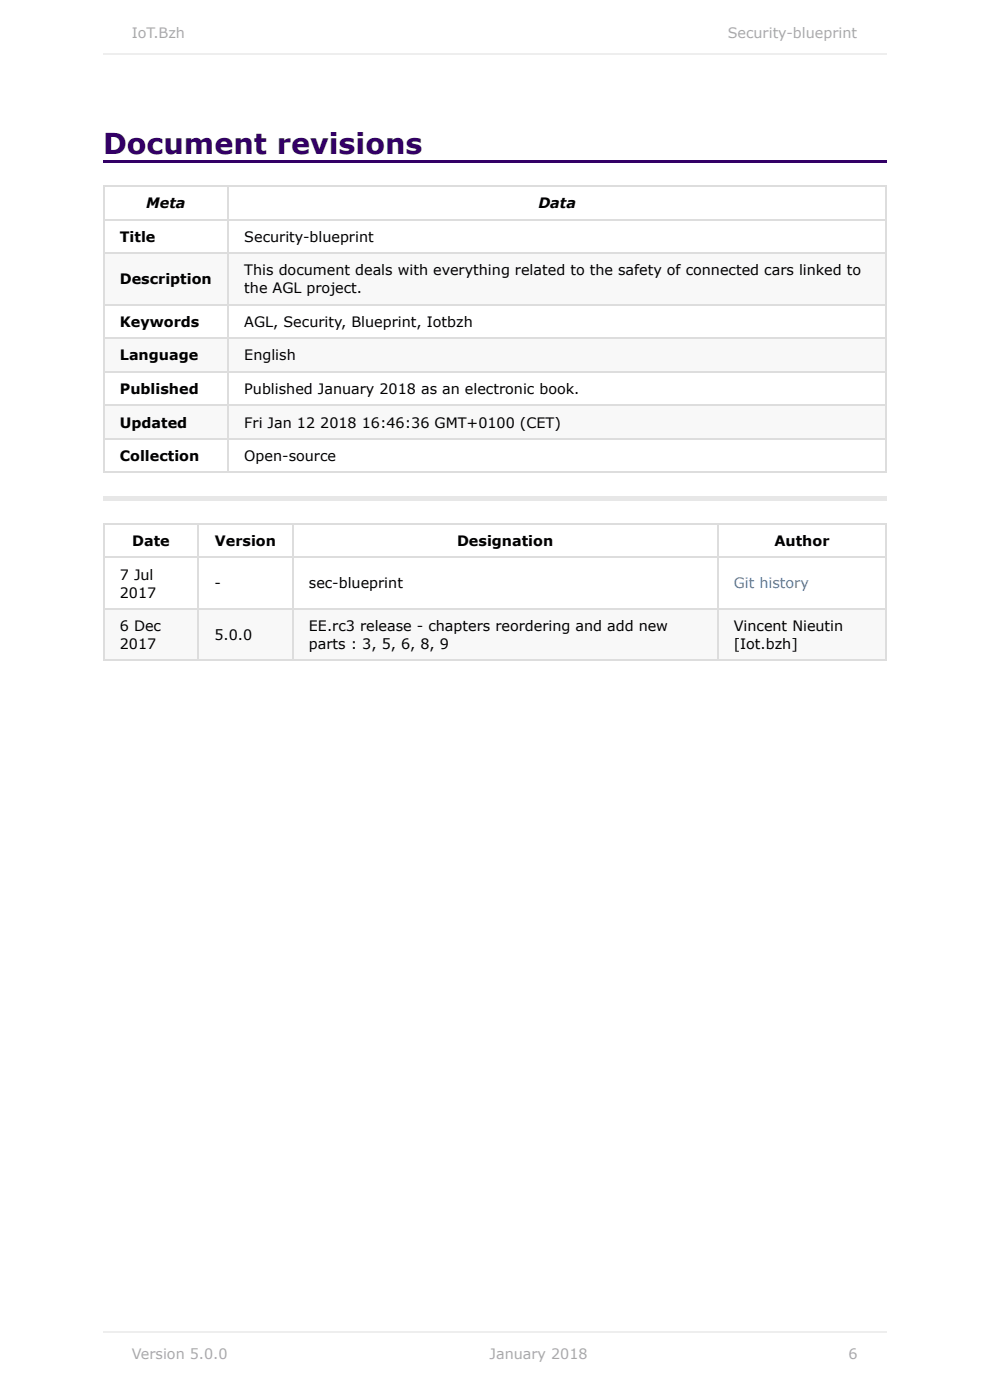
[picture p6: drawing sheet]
<svg xmlns="http://www.w3.org/2000/svg" width="210mm" height="297mm" viewBox="0 0 210 297" stroke-linecap="round" stroke-linejoin="round" font-family="sans-serif">
<defs><g id="words">
<text font-size="6.1" fill="#306" x="21.9" y="32.8">Document revisions</text>
<g font-size="3" fill="#aaa">
<text x="28" y="8.1">IoT.Bzh</text>
<text x="154.4" y="8.1">Security-blueprint</text>
<text x="28" y="288.4">Version 5.0.0</text>
<text x="103.9" y="288.4">January 2018</text>
<text x="180" y="288.4">6</text>
</g>
<g font-size="3">
<text x="31" y="44.2">Meta</text>
<text x="114.2" y="44.2">Data</text>
<text x="25.4" y="51.3">Title</text>
<text x="51.8" y="51.3">Security-blueprint</text>
<text x="51.8" y="58.4">This document deals with everything related to the safety of connected cars linked to</text>
<text x="25.4" y="60.2">Description</text>
<text x="51.8" y="62.2">the AGL project.</text>
<text x="25.4" y="69.4">Keywords</text>
<text x="51.8" y="69.4">AGL, Security, Blueprint, Iotbzh</text>
<text x="25.4" y="76.5">Language</text>
<text x="51.8" y="76.5">English</text>
<text x="25.4" y="83.6">Published</text>
<text x="51.8" y="83.6">Published January 2018 as an electronic book.</text>
<text x="25.4" y="90.7">Updated</text>
<text x="51.8" y="90.7">Fri Jan 12</text>
<text x="67.9" y="90.7">2018</text>
<text x="76.7" y="90.7">16:46:36 GMT+0100 (CET)</text>
<text x="25.4" y="97.8">Collection</text>
<text x="51.8" y="97.8">Open-source</text>
<text x="28" y="115.9">Date</text>
<text x="45.6" y="115.9">Version</text>
<text x="97" y="115.9">Designation</text>
<text x="164.3" y="115.9">Author</text>
<text x="25.4" y="123">7 Jul</text>
<text x="45.5" y="124.7">-</text>
<text x="65.5" y="124.7">sec-blueprint</text>
<text x="25.4" y="126.8">2017</text>
<text x="25.4" y="133.9">6 Dec</text>
<text x="25.4" y="137.7">2017</text>
<text x="45.5" y="135.7">5.0.0</text>
<text x="65.5" y="133.9">EE.rc3 release - chapters reordering and add new</text>
<text x="65.5" y="137.7">parts : 3, 5, 6, 8, 9</text>
<text x="155.6" y="133.9">Vincent Nieutin</text>
<text x="155.6" y="137.7">[Iot.bzh]</text>
</g>
<text font-size="3" fill="#4183c4" x="155.6" y="124.7">Git history</text>
</g></defs>
<path d="M21.9 34h166.2v.6h-166.2z" fill="#306"/>
<g fill="#fff">
<path d="M21.9 39.4h26.4v7.1h-26.4z"/>
<path d="M48.3 39.4h139.6v7.1h-139.6z"/>
<path d="M21.9 46.5h26.4v7.1h-26.4z"/>
<path d="M48.3 46.5h139.6v7.1h-139.6z"/>
</g>
<g fill="#f8f8f8">
<path d="M21.9 53.6h26.4v10.9h-26.4z"/>
<path d="M48.3 53.6h139.6v10.9h-139.6z"/>
</g>
<g fill="#fff">
<path d="M21.9 64.5h26.4v7.1h-26.4z"/>
<path d="M48.3 64.5h139.6v7.1h-139.6z"/>
</g>
<g fill="#f8f8f8">
<path d="M21.9 71.6h26.4v7.2h-26.4z"/>
<path d="M48.3 71.6h139.6v7.2h-139.6z"/>
</g>
<g fill="#fff">
<path d="M21.9 78.8h26.4v7.1h-26.4z"/>
<path d="M48.3 78.8h139.6v7.1h-139.6z"/>
</g>
<g fill="#f8f8f8">
<path d="M21.9 85.9h26.4v7.1h-26.4z"/>
<path d="M48.3 85.9h139.6v7.1h-139.6z"/>
</g>
<g fill="#fff">
<path d="M21.9 93h26.4v7.1h-26.4z"/>
<path d="M48.3 93h139.6v7.1h-139.6z"/>
</g>
<path d="M21.9 39.5h166.2M22 39.4v61M48.4 39.4v61M188 39.4v61M21.9 53.7h166.2M21.9 46.6h166.2M21.9 78.9h166.2M21.9 71.8h166.2M21.9 64.7h166.2M21.9 93.1h166.2M21.9 86h166.2M21.9 100.2h166.2" fill="none" stroke="#ddd" stroke-width=".25"/>
<path d="M21.9 105.2h166.2v1h-166.2z" fill="#e7e7e7"/>
<g fill="#fff">
<path d="M21.9 111h20v7.1h-20z"/>
<path d="M41.9 111h20.1v7.1h-20.1z"/>
<path d="M62 111h90.1v7.1h-90.1z"/>
<path d="M152.1 111h35.8v7.1h-35.8z"/>
<path d="M21.9 118.1h20v11h-20z"/>
<path d="M41.9 118.1h20.1v11h-20.1z"/>
<path d="M62 118.1h90.1v11h-90.1z"/>
<path d="M152.1 118.1h35.8v11h-35.8z"/>
</g>
<g fill="#f8f8f8">
<path d="M21.9 129.1h20v10.9h-20z"/>
<path d="M41.9 129.1h20.1v10.9h-20.1z"/>
<path d="M62 129.1h90.1v10.9h-90.1z"/>
<path d="M152.1 129.1h35.8v10.9h-35.8z"/>
</g>
<path d="M21.9 118.3h166.2M21.9 111.2h166.2M22 111v29.2M42.1 111v29.2M62.1 111v29.2M152.2 111v29.2M188 111v29.2M21.9 129.2h166.2M21.9 140.1h166.2" fill="none" stroke="#ddd" stroke-width=".25"/>
<path d="M21.9 11.6h166.2M21.9 282.6h166.2" fill="none" stroke="#eee" stroke-width=".25"/>
<use href="#words"/>
</svg>
